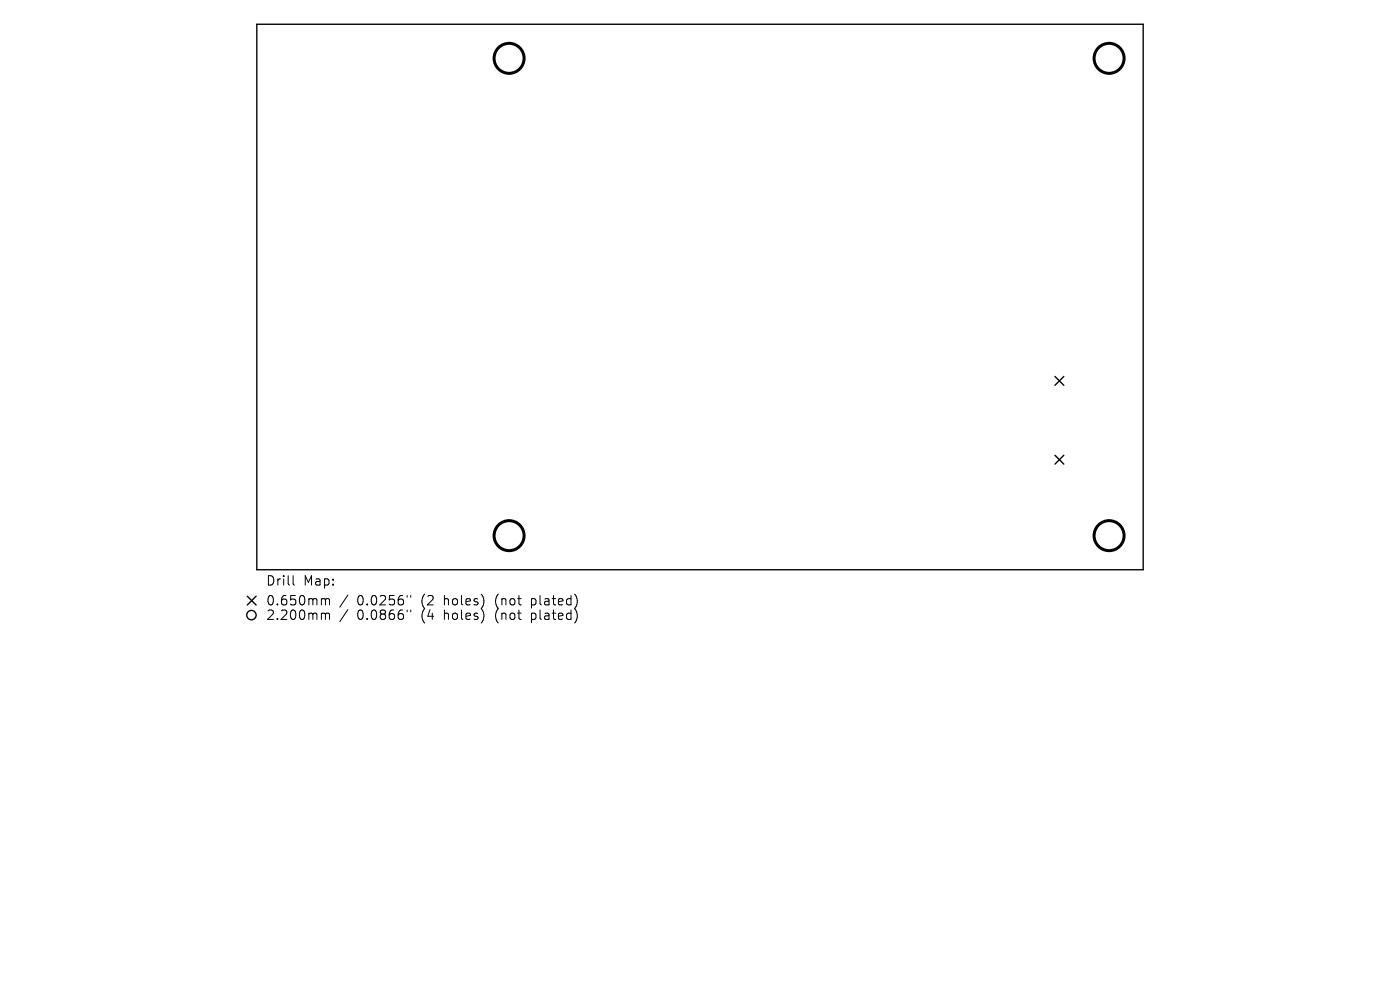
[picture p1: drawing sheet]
<svg xmlns="http://www.w3.org/2000/svg" width="297mm" height="210mm" viewBox="0 0 297 210" stroke-linecap="round" stroke-linejoin="round" font-family="sans-serif">
<defs><g id="words">
<g font-size="2.8">
<text x="56.3" y="124.5">Drill</text>
<text x="64.3" y="124.5">Map:</text>
<text x="56.3" y="128.7">0.650mm</text>
<text x="56.3" y="131.8">2.200mm</text>
<text x="75.8" y="128.7">0.0256&quot;</text>
<text x="75.8" y="131.8">0.0866&quot;</text>
<text x="89.5" y="128.7">(2</text>
<text x="89.5" y="131.8">(4</text>
<text x="94.5" y="128.7">holes)</text>
<text x="94.5" y="131.8">holes)</text>
<text x="105.5" y="128.7">(not</text>
<text x="105.5" y="131.8">(not</text>
<text x="113.3" y="128.7">plated)</text>
<text x="113.3" y="131.8">plated)</text>
</g>
</g></defs>
<g fill="none" stroke="#000" stroke-width=".29">
<path d="M54.5 5.1h188v115.8h-188zM223.8 79.9l1.9 1.8M225.7 79.9l-1.9 1.8M223.8 96.6l1.9 1.9M225.7 96.6l-1.9 1.9M52.5 126.5l1.8 1.8M54.3 126.5l-1.8 1.8"/>
<circle cx="53.3" cy="130.5" r="1"/>
</g>
<g fill="none" stroke="#000" stroke-width=".64">
<circle cx="108" cy="12.4" r="3.2"/>
<circle cx="235.3" cy="12.4" r="3.2"/>
<circle cx="108" cy="113.6" r="3.2"/>
<circle cx="235.3" cy="113.6" r="3.2"/>
</g>
<g fill="none" stroke="#000" stroke-width=".21">
<path d="M62.2 122.1v1.7l.3 .3M68.5 127l.4 .1 .1 .2M68.5 130.1h.3l.2 .3M69 127.3l.3-.3 .5 .1 .1 1.2M69 127.3v1M69 130.4v1M69 130.4l.3-.3 .5 .1 .1 1.2M73.8 126.2l-1.7 2.6M73.8 129.3l-1.7 2.6M86.4 126.3v.4M86.4 129.4v.4M87.1 126.3v.4"/>
<path d="M87.1 129.4v.4"/>
</g>
<use href="#words"/>
</svg>
